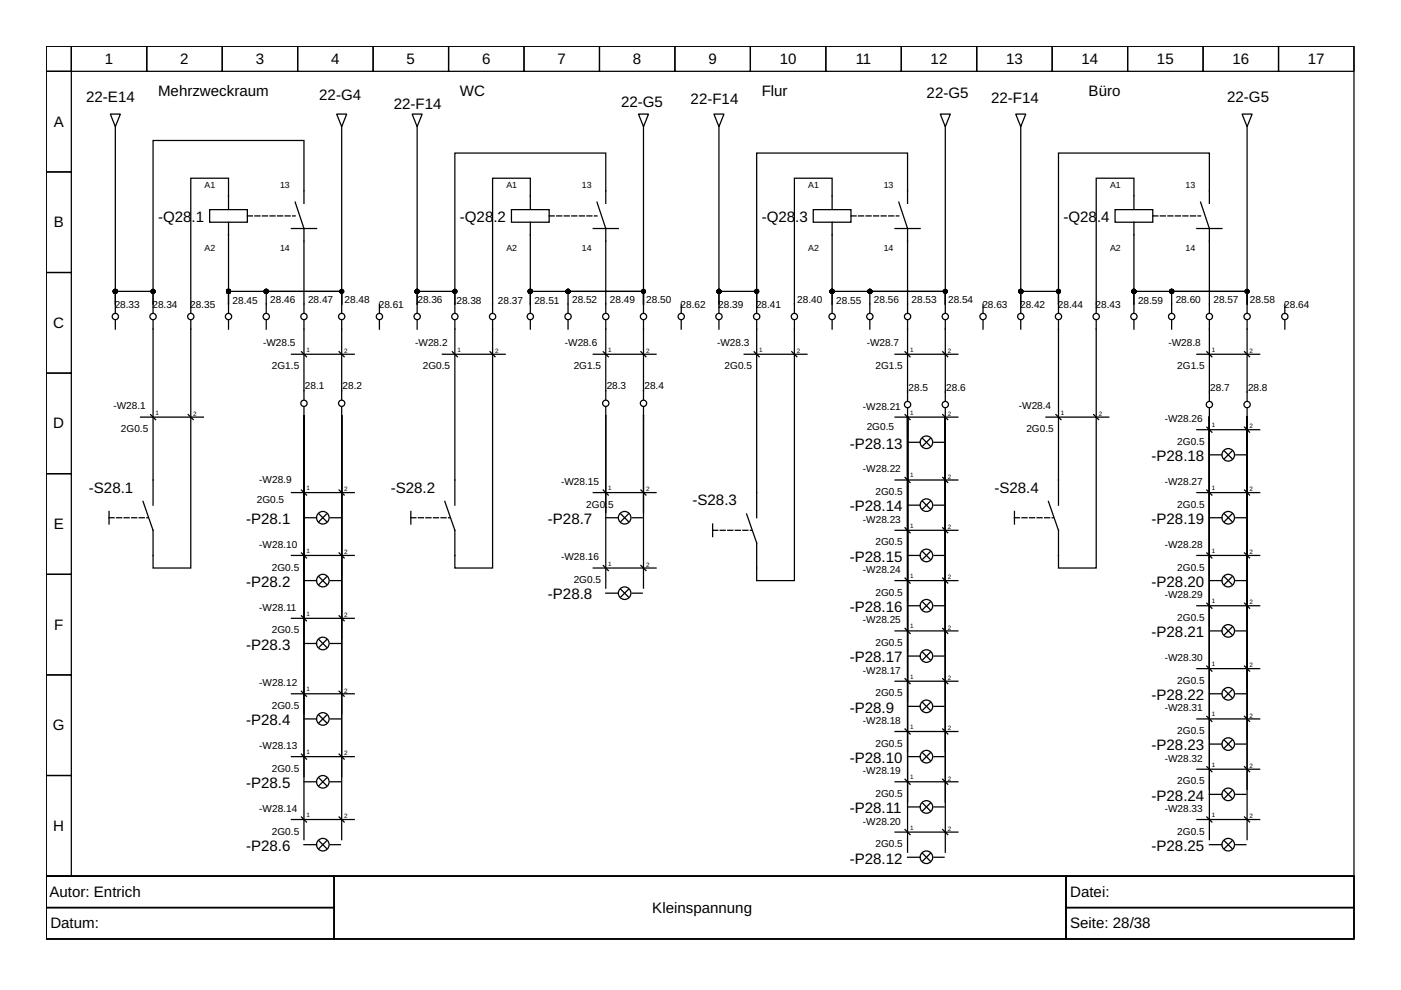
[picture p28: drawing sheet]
<svg xmlns="http://www.w3.org/2000/svg" width="297mm" height="210mm" viewBox="0 0 297 210" stroke-linecap="round" stroke-linejoin="round" font-family="sans-serif">
<defs><g id="words">
<g font-size="3.2">
<text x="22.2" y="13.5">1</text>
<text x="38.2" y="13.5">2</text>
<text x="54.2" y="13.5">3</text>
<text x="70.2" y="13.5">4</text>
<text x="86.2" y="13.5">5</text>
<text x="102.2" y="13.5">6</text>
<text x="118.2" y="13.5">7</text>
<text x="134.2" y="13.5">8</text>
<text x="150.2" y="13.5">9</text>
<text x="165.3" y="13.5">10</text>
<text x="181.4" y="13.5">11</text>
<text x="197.3" y="13.5">12</text>
<text x="213.3" y="13.5">13</text>
<text x="229.3" y="13.5">14</text>
<text x="245.3" y="13.5">15</text>
<text x="261.3" y="13.5">16</text>
<text x="277.3" y="13.5">17</text>
<text x="18.3" y="21.5">22-E14</text>
<text x="33.5" y="20.5">Mehrzweckraum</text>
<text x="67.7" y="21.3">22-G4</text>
<text x="83.5" y="23.1">22-F14</text>
<text x="97.5" y="20.5">WC</text>
<text x="131.7" y="22.6">22-G5</text>
<text x="146.4" y="22.1">22-F14</text>
<text x="161.5" y="20.5">Flur</text>
<text x="196.5" y="20.7">22-G5</text>
<text x="210.2" y="21.8">22-F14</text>
<text x="230.8" y="20.5">Büro</text>
<text x="260.2" y="21.5">22-G5</text>
<text x="11.4" y="26.9">A</text>
<text x="33.5" y="47.1">-Q28</text>
<text x="40.6" y="47.1">.1</text>
<text x="97.5" y="47.1">-Q28</text>
<text x="104.6" y="47.1">.2</text>
<text x="161.5" y="47.1">-Q28</text>
<text x="168.6" y="47.1">.3</text>
<text x="225.5" y="47.1">-Q28</text>
<text x="232.6" y="47.1">.4</text>
<text x="11.4" y="48.2">B</text>
<text x="11.3" y="69.5">C</text>
<text x="11.3" y="90.8">D</text>
<text x="180.2" y="95.1">-P28.13</text>
<text x="244.1" y="97.8">-P28.18</text>
<text x="18.9" y="104.4">-S28.1</text>
<text x="82.8" y="104.4">-S28.2</text>
<text x="146.8" y="107.1">-S28.3</text>
<text x="210.8" y="104.4">-S28.4</text>
<text x="11.4" y="112.2">E</text>
<text x="52.2" y="111.1">-P28.1</text>
<text x="116.2" y="111.1">-P28.7</text>
<text x="180.2" y="108.4">-P28.14</text>
<text x="244.1" y="111.1">-P28.19</text>
<text x="180.2" y="119.1">-P28.15</text>
<text x="52.2" y="124.4">-P28.2</text>
<text x="244.1" y="124.4">-P28.20</text>
<text x="116.2" y="127.1">-P28.8</text>
<text x="180.2" y="129.8">-P28.16</text>
<text x="11.5" y="133.5">F</text>
<text x="52.2" y="137.8">-P28.3</text>
<text x="244.1" y="135.1">-P28.21</text>
<text x="180.2" y="140.4">-P28.17</text>
<text x="244.1" y="148.4">-P28.22</text>
<text x="11.2" y="154.8">G</text>
<text x="52.2" y="153.8">-P28.4</text>
<text x="180.2" y="151.1">-P28.9</text>
<text x="180.2" y="161.8">-P28.10</text>
<text x="244.1" y="159.1">-P28.23</text>
<text x="52.2" y="167.1">-P28.5</text>
<text x="180.2" y="172.4">-P28.11</text>
<text x="244.1" y="169.8">-P28.24</text>
<text x="11.3" y="176.2">H</text>
<text x="52.2" y="180.4">-P28.6</text>
<text x="180.2" y="183.1">-P28.12</text>
<text x="244.1" y="180.4">-P28.25</text>
<text x="10.5" y="190.2">Autor: Entrich</text>
<text x="226.9" y="190.2">Datei:</text>
<text x="10.7" y="196.8">Datum:</text>
<text x="138.3" y="193.5">Kleinspannung</text>
<text x="226.9" y="196.8">Seite: 28/38</text>
</g>
<g font-size="2.1">
<text x="24.3" y="65.4">28.33</text>
<text x="32.3" y="65.4">28.34</text>
<text x="40.3" y="65.4">28.35</text>
<text x="49.3" y="64.4">28.45</text>
<text x="57.3" y="64.2">28.46</text>
<text x="65.3" y="64.2">28.47</text>
<text x="73" y="64.2">28.48</text>
<text x="80.3" y="65.4">28.61</text>
<text x="88.5" y="64.2">28.36</text>
<text x="96.8" y="64.4">28.38</text>
<text x="105.6" y="64.4">28.37</text>
<text x="113.3" y="64.4">28.51</text>
<text x="121.3" y="64.2">28.52</text>
<text x="129.3" y="64.2">28.49</text>
<text x="137" y="64.2">28.50</text>
<text x="144.3" y="65.4">28.62</text>
<text x="152.3" y="65.4">28.39</text>
<text x="160.3" y="65.4">28.41</text>
<text x="169" y="64.2">28.40</text>
<text x="177.3" y="64.4">28.55</text>
<text x="185.3" y="64.2">28.56</text>
<text x="193.3" y="64.2">28.53</text>
<text x="201" y="64.2">28.54</text>
<text x="208.3" y="65.4">28.63</text>
<text x="216.3" y="65.4">28.42</text>
<text x="224.3" y="65.4">28.44</text>
<text x="232.3" y="65.4">28.43</text>
<text x="241.3" y="64.4">28.59</text>
<text x="249.3" y="64.2">28.60</text>
<text x="257.3" y="64.2">28.57</text>
<text x="265" y="64.2">28.58</text>
<text x="272.3" y="65.4">28.64</text>
<text x="55.8" y="73.4">-W28.5</text>
<text x="88" y="73.4">-W28.2</text>
<text x="119.8" y="73.4">-W28.6</text>
<text x="152" y="73.4">-W28.3</text>
<text x="183.8" y="73.4">-W28.7</text>
<text x="247.7" y="73.4">-W28.8</text>
<text x="57.6" y="78.3">2G1.5</text>
<text x="64.6" y="82.6">28.1</text>
<text x="72.6" y="82.6">28.2</text>
<text x="89.6" y="78.3">2G0.5</text>
<text x="121.6" y="78.3">2G1.5</text>
<text x="128.6" y="82.6">28.3</text>
<text x="136.6" y="82.6">28.4</text>
<text x="153.6" y="78.3">2G0.5</text>
<text x="185.6" y="78.3">2G1.5</text>
<text x="192.6" y="82.8">28.5</text>
<text x="200.6" y="82.8">28.6</text>
<text x="249.6" y="78.3">2G1.5</text>
<text x="256.6" y="82.8">28.7</text>
<text x="264.6" y="82.8">28.8</text>
<text x="24.1" y="86.7">-W28.1</text>
<text x="183" y="86.8">-W28.21</text>
<text x="216" y="86.7">-W28.4</text>
<text x="246.9" y="89.5">-W28.26</text>
<text x="25.7" y="91.6">2G0.5</text>
<text x="183.8" y="91.1">2G0.5</text>
<text x="217.6" y="91.6">2G0.5</text>
<text x="249.6" y="94.3">2G0.5</text>
<text x="183" y="100.2">-W28.22</text>
<text x="54.4" y="106.6">2G0.5</text>
<text x="55" y="102.4">-W28.9</text>
<text x="119" y="102.8">-W28.15</text>
<text x="124.3" y="107.6">2G0.</text>
<text x="128.9" y="107.6">5</text>
<text x="185.6" y="105">2G0.5</text>
<text x="246.9" y="102.8">-W28.27</text>
<text x="249.6" y="107.6">2G0.5</text>
<text x="183" y="110.8">-W28.23</text>
<text x="55" y="116.2">-W28.10</text>
<text x="119" y="118.8">-W28.16</text>
<text x="185.6" y="115.6">2G0.5</text>
<text x="246.9" y="116.2">-W28.28</text>
<text x="57.6" y="121">2G0.5</text>
<text x="121.6" y="123.6">2G0.5</text>
<text x="183" y="121.5">-W28.24</text>
<text x="249.6" y="121">2G0.5</text>
<text x="55" y="129.5">-W28.11</text>
<text x="185.6" y="126.3">2G0.5</text>
<text x="246.9" y="126.8">-W28.29</text>
<text x="249.6" y="131.6">2G0.5</text>
<text x="57.6" y="134.3">2G0.5</text>
<text x="183" y="132.2">-W28.25</text>
<text x="185.6" y="137">2G0.5</text>
<text x="183" y="142.8">-W28.17</text>
<text x="246.9" y="140.2">-W28.30</text>
<text x="55" y="145.5">-W28.12</text>
<text x="185.6" y="147.6">2G0.5</text>
<text x="249.6" y="145">2G0.5</text>
<text x="57.6" y="150.3">2G0.5</text>
<text x="183" y="153.5">-W28.18</text>
<text x="246.9" y="150.8">-W28.31</text>
<text x="249.6" y="155.6">2G0.5</text>
<text x="55" y="158.8">-W28.13</text>
<text x="185.6" y="158.3">2G0.5</text>
<text x="246.9" y="161.5">-W28.32</text>
<text x="57.6" y="163.6">2G0.5</text>
<text x="183" y="164.2">-W28.19</text>
<text x="249.6" y="166.3">2G0.5</text>
<text x="55" y="172.2">-W28.14</text>
<text x="185.6" y="169">2G0.5</text>
<text x="246.9" y="172.2">-W28.33</text>
<text x="57.6" y="177">2G0.5</text>
<text x="183" y="174.8">-W28.20</text>
<text x="185.6" y="179.6">2G0.5</text>
<text x="249.6" y="177">2G0.5</text>
</g>
<g font-size="1.9">
<text x="43.4" y="39.9">A1</text>
<text x="59.4" y="39.9">13</text>
<text x="107.4" y="39.9">A1</text>
<text x="123.4" y="39.9">13</text>
<text x="171.4" y="39.9">A1</text>
<text x="187.4" y="39.9">13</text>
<text x="235.3" y="39.9">A1</text>
<text x="251.3" y="39.9">13</text>
<text x="43.4" y="53.2">A2</text>
<text x="59.4" y="53.2">14</text>
<text x="107.4" y="53.2">A2</text>
<text x="123.4" y="53.2">14</text>
<text x="171.4" y="53.2">A2</text>
<text x="187.4" y="53.2">14</text>
<text x="235.3" y="53.2">A2</text>
<text x="251.3" y="53.2">14</text>
</g>
<g font-size="1.3">
<text x="65" y="74.6">1</text>
<text x="73" y="74.8">2</text>
<text x="97" y="74.6">1</text>
<text x="105" y="74.8">2</text>
<text x="129" y="74.6">1</text>
<text x="137" y="74.8">2</text>
<text x="161" y="74.6">1</text>
<text x="169" y="74.8">2</text>
<text x="193" y="74.6">1</text>
<text x="201" y="74.8">2</text>
<text x="256.9" y="74.6">1</text>
<text x="264.9" y="74.8">2</text>
<text x="33" y="87.9">1</text>
<text x="41" y="88.2">2</text>
<text x="193" y="87.9">1</text>
<text x="201" y="88.2">2</text>
<text x="224.9" y="87.9">1</text>
<text x="232.9" y="88.2">2</text>
<text x="256.9" y="90.6">1</text>
<text x="264.9" y="90.8">2</text>
<text x="193" y="101.2">1</text>
<text x="201" y="101.5">2</text>
<text x="65" y="103.9">1</text>
<text x="73" y="104.2">2</text>
<text x="129" y="103.9">1</text>
<text x="137" y="104.2">2</text>
<text x="256.9" y="103.9">1</text>
<text x="264.9" y="104.2">2</text>
<text x="193" y="111.9">1</text>
<text x="201" y="112.2">2</text>
<text x="65" y="117.2">1</text>
<text x="73" y="117.5">2</text>
<text x="129" y="119.9">1</text>
<text x="256.9" y="117.2">1</text>
<text x="264.9" y="117.5">2</text>
<text x="137" y="120.2">2</text>
<text x="193" y="122.6">1</text>
<text x="201" y="122.8">2</text>
<text x="65" y="130.6">1</text>
<text x="73" y="130.8">2</text>
<text x="256.9" y="127.9">1</text>
<text x="264.9" y="128.2">2</text>
<text x="193" y="133.2">1</text>
<text x="201" y="133.5">2</text>
<text x="193" y="143.9">1</text>
<text x="256.9" y="141.2">1</text>
<text x="264.9" y="141.5">2</text>
<text x="65" y="146.6">1</text>
<text x="73" y="146.8">2</text>
<text x="201" y="144.2">2</text>
<text x="193" y="154.6">1</text>
<text x="201" y="154.8">2</text>
<text x="256.9" y="151.9">1</text>
<text x="264.9" y="152.2">2</text>
<text x="65" y="159.9">1</text>
<text x="73" y="160.2">2</text>
<text x="193" y="165.2">1</text>
<text x="201" y="165.5">2</text>
<text x="256.9" y="162.6">1</text>
<text x="264.9" y="162.8">2</text>
<text x="65" y="173.2">1</text>
<text x="73" y="173.5">2</text>
<text x="256.9" y="173.2">1</text>
<text x="264.9" y="173.5">2</text>
<text x="193" y="175.9">1</text>
<text x="201" y="176.2">2</text>
</g>
</g></defs>
<g fill="none" stroke="#000" stroke-width=".27">
<path d="M9.8 9.8h277.3v176h-277.3zM9.8 9.8h5.3v5.3h-5.3zM9.8 15.1h5.3v21.4h-5.3zM15.1 9.8h16v5.3h-16zM31.1 9.8h16v5.3h-16zM47.1 9.8h16v5.3h-16zM63.1 9.8h16v5.3h-16zM79.1 9.8h16v5.3h-16zM95.1 9.8h16v5.3h-16zM111.1 9.8h16v5.3h-16zM127.1 9.8h16v5.3h-16zM143.1 9.8h16v5.3h-16z"/>
<path d="M159.1 9.8h16v5.3h-16zM175.1 9.8h16v5.3h-16zM191.1 9.8h16v5.3h-16zM207.1 9.8h16v5.3h-16zM223.1 9.8h16v5.3h-16zM239.1 9.8h16v5.3h-16zM255.1 9.8h16v5.3h-16zM271.1 9.8h16v5.3h-16zM9.8 36.5h5.3v21.3h-5.3zM23.4 24.2h2.1l-1 2.7zM24.5 26.9v.8M24.5 27.9v36.5"/>
<path d="M71.4 24.2h2.1l-1.1 2.7zM72.4 26.9v.8M72.4 27.9v36.5M87.4 24.2h2.1l-1.1 2.7zM88.4 26.9v.8M88.4 27.9v36.5M135.4 24.2h2.1l-1.1 2.7zM136.4 26.9v.8M136.4 27.9v36.5M151.4 24.2h2.1l-1.1 2.7zM152.4 27.9v36.5M152.4 26.9v.8"/>
<path d="M199.4 24.2h2.1l-1.1 2.7zM200.4 26.9v.8M200.4 27.9v36.5M215.4 24.2h2.1l-1.1 2.7zM216.4 26.9v.8M216.4 27.9v36.5M263.3 24.2h2.2l-1.1 2.7zM264.4 26.9v.8M264.4 27.9v36.5M9.8 57.8h5.3v21.3h-5.3zM44.4 44.4h8v2.7h-8zM48.4 44.2v-6.4h-7.9v28.5"/>
<path d="M48.4 47.1v17.3M61.8 48.4h5.3M62.6 42.9l1.8 5.5v17.9M64.4 43.1v-13.3h-31.9v34.6M108.4 44.4h8v2.7h-8zM112.4 44.2v-6.4h-8v28.5M112.4 47.1v17.3M125.8 48.4h5.3M126.6 42.9l1.8 5.5v17.9M128.4 43.1v-10.6h-32v31.9M172.4 44.4h8v2.7h-8zM176.4 44.2v-6.4h-8v28.5"/>
<path d="M176.4 47.1v17.3M189.8 48.4h5.3M190.6 42.9l1.8 5.5v17.9M192.4 43.1v-10.6h-32v31.9M236.4 44.4h8v2.7h-8zM240.4 44.2v-6.4h-8v28.5M240.4 47.1v17.3M253.7 48.4h5.4M254.5 42.9l1.9 5.5v17.9M256.4 43.1v-10.6h-32v31.9M9.8 79.1h5.3v21.3h-5.3zM24.5 64.4v1.9"/>
<path d="M24.5 67.9v1.9M24.5 64.4v-2.6h8v2.6M32.5 67.9v39.2M32.5 64.4v1.9M40.5 67.9v52.5h-8v-8l-2.2-6.1M48.4 64.4v-2.6h24v2.6M48.4 64.4v1.9M48.4 67.9v1.9M56.4 67.9v1.9M61.8 75.1h13.3M63.9 74.6l1.1 1M64.4 67.9v16.8"/>
<path d="M71.9 74.6l1.1 1M72.4 67.9v16.8M72.4 64.4v1.9M72.4 64.4v-2.6h-16v4.5M80.4 64.4v1.9M80.4 67.9v1.9M88.4 64.4v1.9M88.4 67.9v1.9M88.4 64.4v-2.6h8v2.6M93.8 75.1h13.3M95.9 74.6l1.1 1M96.4 67.9v39.2"/>
<path d="M96.4 64.4v1.9M103.9 74.6l1.1 1M104.4 67.9v52.5h-8v-8l-2.1-6.1M112.4 64.4v1.9M112.4 67.9v1.9M112.4 64.4v-2.6h24v2.6M120.4 67.9v1.9M125.8 75.1h13.3M127.9 74.6l1.1 1M128.4 67.9v16.8M135.9 74.6l1.1 1M136.4 67.9v16.8"/>
<path d="M136.4 64.4v1.9M136.4 64.4v-2.6h-16v4.5M144.4 64.4v1.9M144.4 67.9v1.9M152.4 64.4v-2.6h8v2.6M152.4 64.4v1.9M152.4 67.9v1.9M157.8 75.1h13.3M159.9 74.6l1.1 1M160.4 67.9v41.9M160.4 64.4v1.9M167.9 74.6l1 1"/>
<path d="M168.4 67.9v55.2h-8v-8l-2.1-6.1M176.4 64.4v-2.6h24v2.6M176.4 64.4v1.9M176.4 67.9v1.9M184.4 67.9v1.9M189.8 75.1h13.3M191.9 74.6l1.1 1M192.4 67.9v17.1M199.9 74.6l1 1M200.4 67.9v17.1M200.4 64.4v1.9M200.4 64.4v-2.6h-16v4.5"/>
<path d="M208.4 64.4v1.9M208.4 67.9v1.9M216.4 64.4v1.9M216.4 67.9v1.9M216.4 64.4v-2.6h8v2.6M224.4 67.9v39.2M224.4 64.4v1.9M232.4 67.9v52.5h-8v-8l-2.1-6.1M240.4 64.4v1.9M240.4 67.9v1.9M240.4 64.4v-2.6h24v2.6M248.4 67.9v1.9"/>
<path d="M253.8 75.1h13.3M255.9 74.6l1 1M256.4 67.9v17.1M263.9 74.6l1 1M264.4 67.9v17.1M264.4 64.4v1.9M264.4 64.4v-2.6h-16v4.5M272.4 64.4v1.9M272.4 67.9v1.9M29.8 88.4h13.3M31.9 87.9l1.1 1.1M39.9 87.9l1.1 1.1"/>
<path d="M64.4 86.3v1.9M64.4 88.2v76.5M64.4 88.2v20.5M64.4 88.2v47.2M64.4 88.2v33.8M64.4 88.2v63.2M64.4 88.2v89.8M72.4 86.3v1.9M72.4 88.2v89.8M72.4 88.2v47.2M72.4 88.2v76.5M72.4 88.2v20.5"/>
<path d="M72.4 88.2v33.8M72.4 88.2v63.2M128.4 86.3v1.9M128.4 88.2v20.5M128.4 88.2v36.5M136.4 86.3v1.9M136.4 88.2v20.5M136.4 88.2v36.5M189.8 88.4h13.3M191.9 87.9l1.1 1.1M192.4 93.8h2.7M192.4 86.6v1.8"/>
<path d="M192.4 88.4v4.3M192.4 88.4v92.3M192.4 88.4v81.6M192.4 88.4v28.3M192.4 88.4v60.3M192.4 88.4v49.6M192.4 88.4v71M192.4 88.4v39M192.4 88.4v17.6M195.6 93l1.6 1.6M197.2 93l-1.6 1.6M198 93.8h2.2"/>
<path d="M199.9 87.9l1 1.1M200.4 86.6v1.8M200.4 88.4v81.6M200.4 88.4v92.3M200.4 88.4v60.3M200.4 88.4v49.6M200.4 88.4v17.6M200.4 88.4v39M200.4 88.4v28.3M200.4 88.4v71M200.4 88.4v4.3M221.8 88.4h13.3"/>
<path d="M223.9 87.9l1 1.1M231.9 87.9l1 1.1M253.8 91.1h13.3M255.9 90.6l1 1M256.4 96.4h2.7M256.4 86.6v8.8M256.4 88.4v20.3M256.4 88.4v33.6M256.4 88.4v44.3M256.4 88.4v57.6M256.4 88.4v68.3M256.4 88.4v89.6"/>
<path d="M256.4 88.4v79M259.6 95.6l1.6 1.6M261.2 95.6l-1.6 1.6M262 96.4h2.1M263.9 90.6l1 1M264.4 86.6v8.8M264.4 88.4v44.3M264.4 88.4v79M264.4 88.4v20.3M264.4 88.4v33.6M264.4 88.4v89.6M264.4 88.4v57.6"/>
<path d="M264.4 88.4v68.3M9.8 100.4h5.3v21.4h-5.3zM23.1 108.4v2.7M61.8 117.8h13.3M61.8 104.4h13.3M63.9 117.2l1.1 1.1M63.9 103.9l1.1 1.1M64.4 109.8h2.7M67.6 109l1.6 1.6M69.2 109l-1.6 1.6M70 109.8h2.2M71.9 117.2l1.1 1.1"/>
<path d="M71.9 103.9l1.1 1.1M87.1 108.4v2.7M125.8 104.4h13.3M127.9 103.9l1.1 1.1M127.9 119.9l1.1 1.1M128.4 109.8h2.7M131.6 109l1.6 1.6M133.2 109l-1.6 1.6M134 109.8h2.2M135.9 103.9l1.1 1.1M135.9 119.9l1.1 1.1M151.1 111.1v2.7"/>
<path d="M189.8 112.4h13.3M189.8 101.8h13.3M191.9 111.9l1.1 1.1M191.9 101.2l1.1 1.1M192.4 117.8h2.7M192.4 107.1h2.7M195.6 106.3l1.6 1.6M195.6 117l1.6 1.6M197.2 106.3l-1.6 1.6M197.2 117l-1.6 1.6M198 117.8h2.2M198 107.1h2.2"/>
<path d="M199.9 111.9l1 1.1M199.9 101.2l1 1.1M215.1 108.4v2.7M253.8 117.8h13.3M253.8 104.4h13.3M255.9 117.2l1 1.1M255.9 103.9l1 1.1M256.4 109.8h2.7M259.6 109l1.6 1.6M261.2 109l-1.6 1.6M262 109.8h2.1M263.9 117.2l1 1.1"/>
<path d="M263.9 103.9l1 1.1M9.8 121.8h5.3v21.3h-5.3zM61.8 131.1h13.3M63.9 130.6l1.1 1M64.4 123.1h2.7M64.4 136.4h2.7M67.6 135.6l1.6 1.6M67.6 122.3l1.6 1.6M69.2 135.6l-1.6 1.6M69.2 122.3l-1.6 1.6M70 123.1h2.2M70 136.4h2.2"/>
<path d="M71.9 130.6l1.1 1M125.8 120.4h13.3M128.4 125.8h2.7M131.6 125l1.6 1.6M133.2 125l-1.6 1.6M134 125.8h2.2M189.8 123.1h13.3M189.8 133.8h13.3M191.9 122.6l1.1 1M191.9 133.2l1.1 1.1M192.4 139.1h2.7M192.4 128.4h2.7"/>
<path d="M195.6 138.3l1.6 1.6M195.6 127.6l1.6 1.6M197.2 138.3l-1.6 1.6M197.2 127.6l-1.6 1.6M198 139.1h2.2M198 128.4h2.2M199.9 122.6l1 1M199.9 133.2l1 1.1M253.8 128.4h13.3M255.9 127.9l1 1.1M256.4 123.1h2.7M256.4 133.8h2.7"/>
<path d="M259.6 122.3l1.6 1.6M259.6 133l1.6 1.6M261.2 122.3l-1.6 1.6M261.2 133l-1.6 1.6M262 123.1h2.1M262 133.8h2.1M263.9 127.9l1 1.1M9.8 143.1h5.3v21.3h-5.3zM61.8 147.1h13.3M63.9 146.6l1.1 1M63.9 159.9l1.1 1.1M64.4 152.4h2.7"/>
<path d="M67.6 151.6l1.6 1.6M69.2 151.6l-1.6 1.6M70 152.4h2.2M71.9 146.6l1.1 1M71.9 159.9l1.1 1M189.8 155.1h13.3M189.8 144.4h13.3M191.9 154.6l1.1 1M191.9 143.9l1.1 1.1M192.4 149.8h2.7M195.6 159.6l1.6 1.6M195.6 149l1.6 1.6"/>
<path d="M197.2 159.6l-1.6 1.6M197.2 149l-1.6 1.6M198 149.8h2.2M199.9 154.5l1 1.1M199.9 143.9l1 1.1M253.8 152.4h13.3M253.8 141.8h13.3M255.9 141.2l1 1.1M255.9 151.9l1 1.1M256.4 157.8h2.7M256.4 147.1h2.7M259.6 157l1.6 1.6"/>
<path d="M259.6 146.3l1.6 1.6M261.2 157l-1.6 1.6M261.2 146.3l-1.6 1.6M262 157.8h2.1M262 147.1h2.1M263.9 141.2l1 1.1M263.9 151.9l1 1M9.8 164.4h5.3v21.4h-5.3zM61.8 173.8h13.3M61.8 160.4h13.3M63.9 173.2l1.1 1.1M64.4 165.8h2.7"/>
<path d="M64.4 179.1h2.7M67.6 178.3l1.6 1.6M67.6 165l1.6 1.6M69.2 178.3l-1.6 1.6M69.2 165l-1.6 1.6M70 165.8h2.2M70 179.1h2.2M71.9 173.2l1.1 1.1M189.8 165.8h13.3M189.8 176.4h13.3M191.9 165.2l1.1 1.1M191.9 175.9l1.1 1.1"/>
<path d="M192.4 160.4h2.7M192.4 171.1h2.7M195.6 170.3l1.6 1.6M197.2 170.3l-1.6 1.6M198 160.4h2.2M198 171.1h2.2M199.9 165.2l1 1.1M199.9 175.9l1 1M253.8 163.1h13.3M253.8 173.8h13.3M255.9 162.6l1 1M255.9 173.2l1 1.1"/>
<path d="M256.4 179.1h2.7M256.4 168.4h2.7M259.6 167.6l1.6 1.6M259.6 178.3l1.6 1.6M261.2 167.6l-1.6 1.6M261.2 178.3l-1.6 1.6M262 179.1h2.1M262 168.4h2.1M263.9 162.5l1 1.1M263.9 173.2l1 1.1M9.8 185.8h277.3v13.3h-277.3zM9.8 185.8h61v6.6h-61z"/>
<path d="M9.8 192.4h61v6.7h-61zM70.8 185.8h155.2v13.3h-155.2zM192.4 181.8h2.7M195.6 181l1.6 1.6M197.2 181l-1.6 1.6M198 181.8h2.2M226 185.8h61.1v6.6h-61.1zM226 192.4h61.1v6.7h-61.1z"/>
<circle cx="24.5" cy="67.1" r=".67"/>
<circle cx="32.5" cy="67.1" r=".67"/>
<circle cx="40.5" cy="67.1" r=".67"/>
<circle cx="48.4" cy="67.1" r=".67"/>
<circle cx="56.4" cy="67.1" r=".67"/>
<circle cx="64.4" cy="67.1" r=".67"/>
<circle cx="72.4" cy="67.1" r=".67"/>
<circle cx="80.4" cy="67.1" r=".67"/>
<circle cx="88.4" cy="67.1" r=".67"/>
<circle cx="96.4" cy="67.1" r=".67"/>
<circle cx="104.4" cy="67.1" r=".67"/>
<circle cx="112.4" cy="67.1" r=".67"/>
<circle cx="120.4" cy="67.1" r=".67"/>
<circle cx="128.4" cy="67.1" r=".67"/>
<circle cx="136.4" cy="67.1" r=".67"/>
<circle cx="144.4" cy="67.1" r=".67"/>
<circle cx="152.4" cy="67.1" r=".67"/>
<circle cx="160.4" cy="67.1" r=".67"/>
<circle cx="168.4" cy="67.1" r=".67"/>
<circle cx="176.4" cy="67.1" r=".67"/>
<circle cx="184.4" cy="67.1" r=".67"/>
<circle cx="192.4" cy="67.1" r=".67"/>
<circle cx="200.4" cy="67.1" r=".67"/>
<circle cx="208.4" cy="67.1" r=".67"/>
<circle cx="216.4" cy="67.1" r=".67"/>
<circle cx="224.4" cy="67.1" r=".67"/>
<circle cx="232.4" cy="67.1" r=".67"/>
<circle cx="240.4" cy="67.1" r=".67"/>
<circle cx="248.4" cy="67.1" r=".67"/>
<circle cx="256.4" cy="67.1" r=".67"/>
<circle cx="264.4" cy="67.1" r=".67"/>
<circle cx="272.4" cy="67.1" r=".67"/>
<circle cx="64.4" cy="85.5" r=".67"/>
<circle cx="72.4" cy="85.5" r=".67"/>
<circle cx="128.4" cy="85.5" r=".67"/>
<circle cx="136.4" cy="85.5" r=".67"/>
<circle cx="192.4" cy="85.8" r=".67"/>
<circle cx="196.4" cy="93.8" r="1.33"/>
<circle cx="200.4" cy="85.8" r=".67"/>
<circle cx="256.4" cy="85.8" r=".67"/>
<circle cx="260.4" cy="96.4" r="1.33"/>
<circle cx="264.4" cy="85.8" r=".67"/>
<circle cx="68.4" cy="109.8" r="1.33"/>
<circle cx="132.4" cy="109.8" r="1.33"/>
<circle cx="196.4" cy="107.1" r="1.33"/>
<circle cx="196.4" cy="117.8" r="1.33"/>
<circle cx="260.4" cy="109.8" r="1.33"/>
<circle cx="68.4" cy="123.1" r="1.33"/>
<circle cx="68.4" cy="136.4" r="1.33"/>
<circle cx="132.4" cy="125.8" r="1.33"/>
<circle cx="196.4" cy="139.1" r="1.33"/>
<circle cx="196.4" cy="128.4" r="1.33"/>
<circle cx="260.4" cy="123.1" r="1.33"/>
<circle cx="260.4" cy="133.8" r="1.33"/>
<circle cx="68.4" cy="152.4" r="1.33"/>
<circle cx="196.4" cy="149.8" r="1.33"/>
<circle cx="260.4" cy="157.8" r="1.33"/>
<circle cx="260.4" cy="147.1" r="1.33"/>
<circle cx="68.4" cy="179.1" r="1.33"/>
<circle cx="68.4" cy="165.8" r="1.33"/>
<circle cx="196.4" cy="160.4" r="1.33"/>
<circle cx="196.4" cy="171.1" r="1.33"/>
<circle cx="260.4" cy="168.4" r="1.33"/>
<circle cx="260.4" cy="179.1" r="1.33"/>
<circle cx="196.4" cy="181.8" r="1.33"/>
</g>
<path d="M52.4 45.8h10.2M116.4 45.8h10.2M180.4 45.8h10.2M244.4 45.8h10.1M23.1 109.8h8.3M87.1 109.8h8.3M151.1 112.4h8.3M215.1 109.8h8.2" fill="none" stroke="#000" stroke-width=".27" stroke-dasharray="1.1 .5"/>
<g fill="#000" stroke="#000" stroke-width=".27">
<circle cx="24.5" cy="61.8" r=".4"/>
<circle cx="32.5" cy="61.8" r=".4"/>
<circle cx="48.4" cy="61.8" r=".4"/>
<circle cx="56.4" cy="61.8" r=".4"/>
<circle cx="72.4" cy="61.8" r=".4"/>
<circle cx="88.4" cy="61.8" r=".4"/>
<circle cx="96.4" cy="61.8" r=".4"/>
<circle cx="112.4" cy="61.8" r=".4"/>
<circle cx="120.4" cy="61.8" r=".4"/>
<circle cx="136.4" cy="61.8" r=".4"/>
<circle cx="152.4" cy="61.8" r=".4"/>
<circle cx="160.4" cy="61.8" r=".4"/>
<circle cx="176.4" cy="61.8" r=".4"/>
<circle cx="184.4" cy="61.8" r=".4"/>
<circle cx="200.4" cy="61.8" r=".4"/>
<circle cx="216.4" cy="61.8" r=".4"/>
<circle cx="224.4" cy="61.8" r=".4"/>
<circle cx="240.4" cy="61.8" r=".4"/>
<circle cx="248.4" cy="61.8" r=".4"/>
<circle cx="264.4" cy="61.8" r=".4"/>
</g>
<use href="#words"/>
</svg>
